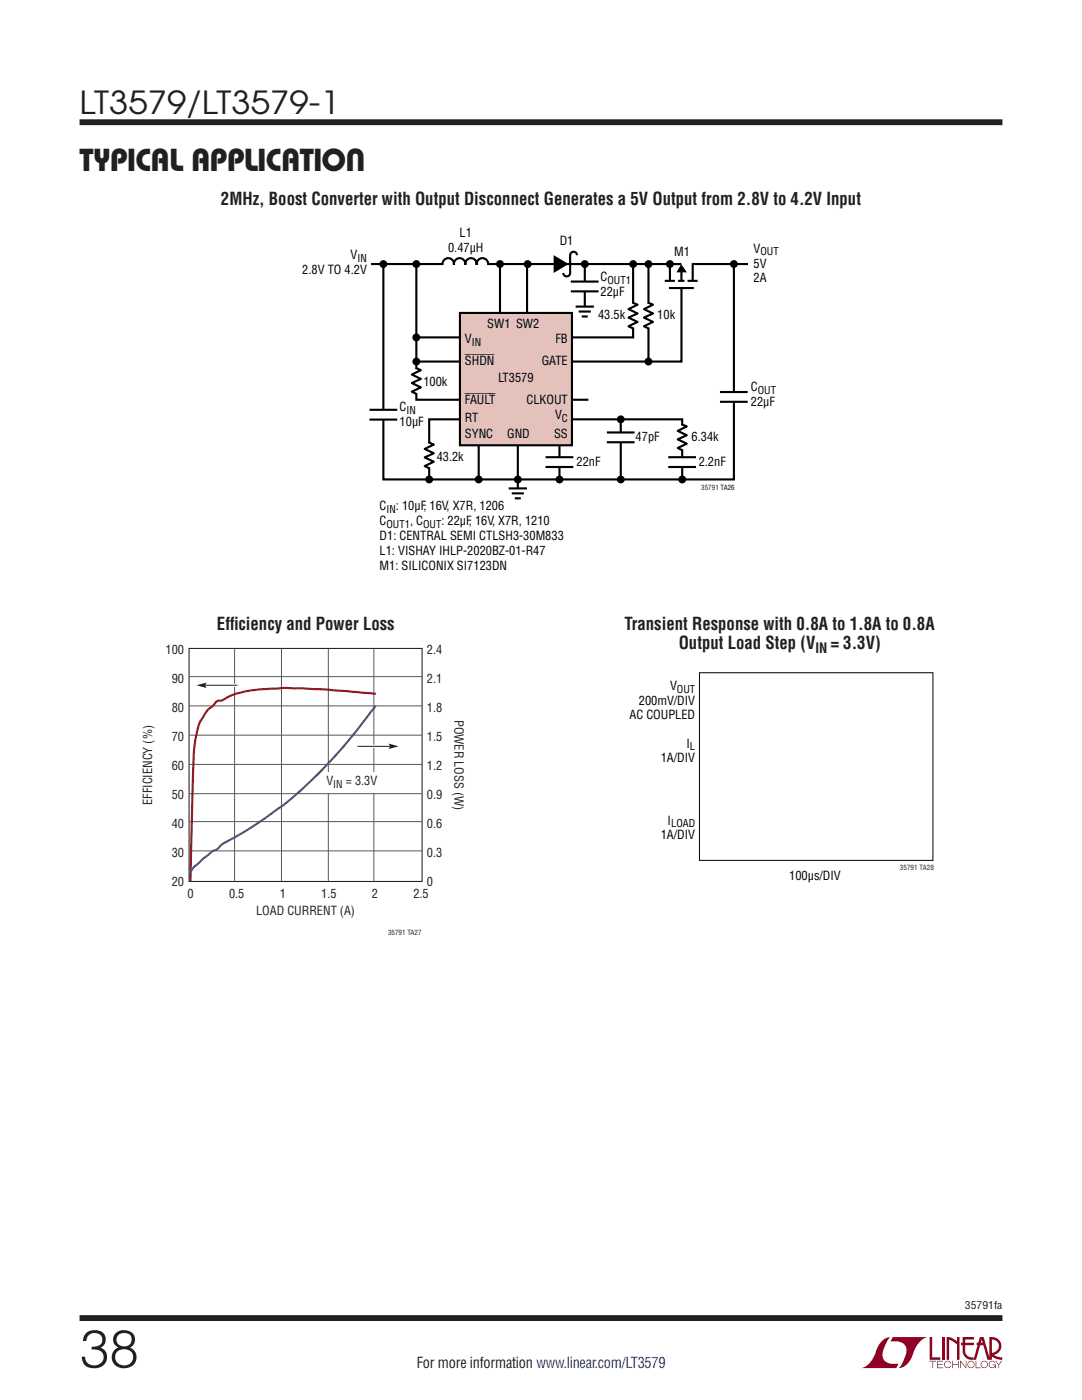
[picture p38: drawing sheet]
<svg xmlns="http://www.w3.org/2000/svg" width="216mm" height="279mm" viewBox="0 0 216 279" stroke-linecap="round" stroke-linejoin="round" font-family="sans-serif">
<defs><g id="words">
<text font-size="10.6" fill="#231f20" x="15.9" y="272.9">38</text>
<g font-size="6.3" fill="#231f20">
<text x="15.9" y="22.8">LT3579/LT3579-1</text>
<text x="15.9" y="34.1">TYPICAL APPLICATION</text>
</g>
<g font-size="3.5" fill="#231f20">
<text x="44.1" y="41">2MHz, Boost Converter with Output Disconnect Generates a 5V Output from 2.8V to 4.2V Input</text>
<text x="43.3" y="125.7">Eff</text>
<text x="45.9" y="125.7">iciency and Power Loss</text>
<text x="124.6" y="125.7">Transient Response with 0.8A to 1.8A to 0.8A</text>
<text x="135.4" y="129.5">Output Load Step (V</text>
<text x="165.8" y="129.5">= 3.3V)</text>
</g>
<text font-size="3" fill="#231f20" x="83.2" y="273.1">For more information www.linear.com/LT3579</text>
<text font-size="2.8" fill="#231f20" x="162.7" y="130.2">IN</text>
<g font-size="2.5">
<text x="91.7" y="47.3">L1</text>
<text x="70" y="51.7">V</text>
<text x="89.4" y="50.3">0.47µH</text>
<text x="111.7" y="48.8">D1</text>
<text x="134.5" y="51">M1</text>
<text x="150.4" y="50.4">V</text>
<text x="150.4" y="53.4">5V</text>
<text x="60.3" y="54.7">2.8V TO 4.2V</text>
<text x="119.8" y="56.1">C</text>
<text x="119.8" y="59.1">22µF</text>
<text x="150.4" y="56.4">2A</text>
<text x="97.2" y="65.4">SW1 SW2</text>
<text x="119.3" y="63.8">43.5k</text>
<text x="131.2" y="63.8">10k</text>
<text x="92.8" y="68.5">V</text>
<text x="110.8" y="68.5">FB</text>
<text x="84.5" y="76.9">100k</text>
<text x="92.8" y="72.9">SHDN</text>
<text x="99.4" y="76.3">LT3579</text>
<text x="108.1" y="72.9">GATE</text>
<text x="79.7" y="82">C</text>
<text x="92.8" y="80.5">FAULT</text>
<text x="105.1" y="80.5">CLKOUT</text>
<text x="110.8" y="83.7">V</text>
<text x="149.8" y="81">22µF</text>
<text x="149.8" y="78">C</text>
<text x="79.7" y="85">10µF</text>
<text x="92.8" y="87.5">SYNC</text>
<text x="92.8" y="84.2">RT</text>
<text x="101.2" y="87.5">GND</text>
<text x="110.6" y="87.5">SS</text>
<text x="126.8" y="88.1">47pF</text>
<text x="138" y="88.1">6.34k</text>
<text x="87.1" y="92">43.2k</text>
<text x="115" y="93">22nF</text>
<text x="139.4" y="93">2.2nF</text>
<text x="75.7" y="101.8">C</text>
<text x="79" y="101.8">: 10µF, 16V, X7R, 1206</text>
<text x="75.7" y="107.7">D1: CENTRAL SEMI CTLSH3-30M833</text>
<text x="75.7" y="104.8">C</text>
<text x="81.8" y="104.8">, C</text>
<text x="88.1" y="104.8">: 22µF, 16V, X7R, 1210</text>
<text x="75.7" y="110.7">L1: VISHAY IHLP-2020BZ-01-R47</text>
<text x="75.7" y="113.7">M1: SILICONIX SI7123DN</text>
<text x="133.7" y="137.8">V</text>
<text x="125.6" y="143.4">AC COUPLED</text>
<text x="127.5" y="140.6">200mV/DIV</text>
<text x="137" y="149.2">I</text>
<text x="131.9" y="152">1A/DIV</text>
<text x="131.9" y="167.4">1A/DIV</text>
<text x="133.2" y="164.6">I</text>
<text x="157.5" y="175.7">100µs/DIV</text>
</g>
<g font-size="2.5" fill="#231f20">
<text x="33" y="130.4">100</text>
<text x="85.2" y="130.4">2.4</text>
<text x="34.3" y="136.2">90</text>
<text x="85.2" y="136.2">2.1</text>
<text x="34.3" y="142">80</text>
<text x="85.2" y="142">1.8</text>
<text x="90.7" y="143.6" transform="rotate(90 90.7 143.6)">POWER LOSS (W)</text>
<text x="34.3" y="147.8">70</text>
<text x="85.2" y="147.8">1.5</text>
<text x="34.3" y="153.6">60</text>
<text x="85.2" y="153.6">1.2</text>
<text x="30.4" y="160.7" transform="rotate(-90 30.4 160.7)">EFFICIENCY (%)</text>
<text x="34.3" y="159.4">50</text>
<text x="65.1" y="156.8">V</text>
<text x="69" y="156.8">= 3.3V</text>
<text x="85.2" y="159.4">0.9</text>
<text x="34.3" y="165.2">40</text>
<text x="85.2" y="165.2">0.6</text>
<text x="34.3" y="171">30</text>
<text x="85.2" y="171">0.3</text>
<text x="34.3" y="176.8">20</text>
<text x="37.4" y="179.2">0</text>
<text x="45.7" y="179.2">0.5</text>
<text x="55.8" y="179.2">1</text>
<text x="64.1" y="179.2">1.5</text>
<text x="74.2" y="179.2">2</text>
<text x="82.5" y="179.2">2.5</text>
<text x="85.2" y="176.8">0</text>
<text x="51.1" y="182.6">LOAD CURRENT (A)</text>
</g>
<g font-size="2.1">
<text x="71.3" y="52.3">IN</text>
<text x="151.7" y="51">OUT</text>
<text x="121.2" y="56.7">OUT1</text>
<text x="94.2" y="69">IN</text>
<text x="81.1" y="82.6">IN</text>
<text x="151.2" y="78.5">OUT</text>
<text x="112.1" y="84.2">C</text>
<text x="77.1" y="102.4">IN</text>
<text x="77.1" y="105.3">OUT1</text>
<text x="84.4" y="105.3">OUT</text>
<text x="135.1" y="138.3">OUT</text>
<text x="137.7" y="149.7">L</text>
<text x="133.9" y="165.1">LOAD</text>
</g>
<g font-size="2.1" fill="#231f20">
<text x="66.5" y="157.3">IN</text>
<text x="192.5" y="261.2">35791fa</text>
</g>
<g font-size="1.4" fill="#231f20">
<text x="139.9" y="97.9">35791 TA26</text>
<text x="179.6" y="173.7">35791 TA28</text>
<text x="77.4" y="186.7">35791 TA27</text>
</g>
</g></defs>
<g fill="#900126">
<path d="M185.5 266.8h.5v4.1h1.6v.5h-2.1z"/>
<path d="M176.2 267.4l1-.5h.5h-.1a6.2 6.2 0 0 0-1.4 4 2.58 2.58 0 0 0 3.1 1.3l-.5 .8h-6.9a4.9 4.9 0 0 0 3-3.8l.4-.7z"/>
<path d="M178.1 266.9h7a4.9 4.9 0 0 0-3.1 3.7 3.2 3.2 0 0 1-2.7 2.4h.1a6.2 6.2 0 0 0 1.4-4.1 2.58 2.58 0 0 0-3.1-1.2z"/>
<path d="M188 266.8h.5v4.6h-.5z"/>
<path d="M188.9 266.8l1 .2 1.1 .7v-.9h.5v4.6h-.5v-3.1l-1.6-.9v4h-.5z"/>
<path d="M185.5 271.6h1.3v.1h-.6v1.3h-.1v-1.3h-.6z"/>
<path d="M187 271.6h1.2v.1h-1v.5h.9v.2h-.9v.5h1v.1h-1.2z"/>
<path d="M190 271.6h.2v.6h1v-.6h.1v1.4h-.1v-.6h-1v.6h-.2z"/>
<path d="M191.6 271.6h.1l1 1.2v-1.2h.1v1.4l-1.1-1.2v1.2h-.1z"/>
<path d="M194.7 271.6h.1v1.3h.9v.1h-1z"/>
<path d="M198.6 271.6h.2l.5 .7 .5-.7h.2l-.6 .8v.6h-.2v-.6z"/>
<path d="M192.1 266.8h2.2v.5h-1.7v.7h1.7v.5h-1.7v1.1a1.32 1.32 0 0 0 1.7 1.3v.5l1.2-4.6h.8l1.1 4.1v-4.1a1.84 1.84 0 0 1 2.4 1.4 1.84 1.84 0 0 1-1.5 2.2l.8 .4 .9 .1v.5l-1.2-.2-1-.6v-.6a1.34 1.34 0 0 0 1.5-1.2 1.34 1.34 0 0 0-1.4-1.5v4.1h-.9l-.8-2.9h-1.3v-.5h1.2l-.2-.7-1.1 4.1a2.06 2.06 0 0 1-2.7-1.3v-1.6h-.4v-.5h.4z"/>
<path d="M193.2 271.8a.72 .72 0 0 1 1.2 .1 .72 .72 0 0 1-.4 1.1 .72 .72 0 0 1-1-.7h.2a.59 .59 0 0 0 .8 .5 .59 .59 0 0 0 .2-.9 .59 .59 0 0 0-1 .2v.2h-.2z"/>
<path d="M195.9 271.8a.72 .72 0 0 1 1.1 .1 .72 .72 0 0 1-.4 1.1 .72 .72 0 0 1-.9-.7h.1a.59 .59 0 0 0 .8 .5 .59 .59 0 0 0 .2-.9 .59 .59 0 0 0-.9 .2l-.1 .2h-.1z"/>
<path d="M197.5 271.8a.72 .72 0 0 1 1.2 .2h-.2a.59 .59 0 0 0-.9-.1 .59 .59 0 0 0 .1 .9 .59 .59 0 0 0 .9-.4h-.5v-.1h.6v.7h-.1v-.3a.73 .73 0 0 1-1.1 .2 .73 .73 0 0 1 0-1.1z"/>
<path d="M188.6 271.8a.71 .71 0 0 1 1.2 .3h-.1a.59 .59 0 0 0-.9-.3 .59 .59 0 0 0-.1 1 .59 .59 0 0 0 1-.3h.1a.73 .73 0 0 1-1.1 .4 .73 .73 0 0 1-.1-1.1z"/>
</g>
<path d="M15.9 24.4h184.1M15.9 263h184.1" fill="none" stroke="#231f20" stroke-width="1.2" stroke-linecap="butt"/>
<g fill="none" stroke="#000" stroke-width=".42">
<path d="M74 52.7h75.3M83.1 52.8v27h34.3M88.3 52.9a1.16 1.16 0 0 1 1.1-1.4 1.16 1.16 0 0 1 1.2 1.4 1.15 1.15 0 0 1 1.1-1.4 1.15 1.15 0 0 1 1.2 1.4 1.15 1.15 0 0 1 1.1-1.4 1.15 1.15 0 0 1 1.1 1.4 1.16 1.16 0 0 1 1.2-1.4 1.16 1.16 0 0 1 1.1 1.4M99.8 52.9v9.6M105.2 52.8v9.7M113.9 56.2h5.5M113.9 58.1h5.5M115.1 50.9a.68 .68 0 0 0-.7-.7 .68 .68 0 0 0-.6 .8v3.5a.69 .69 0 0 1-.7 .7 .69 .69 0 0 1-.7-.7M116.7 52.7v9.1M126.3 52.8v14.5h-43.2M129.4 52.8v19.4M132.6 56.1h2.1"/>
<path d="M133.5 57.5h5M133.7 52.5v3.6M135.3 56.1h1.3M136 53.5v2.6M136 57.3v14.9h-52.9M137.2 56.1h2M138.2 52.5v3.6M146.4 52.7v43h-69.9v-42.9M83 73.4l1 .5-1.8 .9 1.8 .8-1.8 .8 1.8 .9-1.8 .9 1 .4M114.9 61.2h3.6M115.5 62.2h2.4M116.1 63.2h1.2"/>
<path d="M126.2 60.4l1 .4-1.8 .9 1.8 .9-1.8 .8 1.8 .9-1.8 .8 1 .5M129.3 60.4l1 .4-1.8 .9 1.8 .9-1.8 .8 1.8 .9-1.8 .8 1 .5M143.7 78.2h5.5M73.7 81.8h5.6M73.7 83.7h5.6M85.5 88.3l1 .4-1.8 .9 1.8 .9-1.8 .8 1.8 .9-1.8 .8 1 .5M85.6 95.7v-12h50.5v12M95.5 88.4v7.3M101.5 97.5h3.6M102.1 98.5h2.4M102.7 99.5h1.2M103.3 88.4v9.5"/>
<path d="M108.9 91.2h5.5M108.9 93.2h5.5M111.6 88.3v7.4M121.1 86.3h5.5M121.1 88.3h5.5M123.9 83.8v11.9M133.3 91.2h5.6M133.3 93.2h5.6M136 84.7l1 .4-1.8 .9 1.8 .9-1.8 .8 1.8 .8-1.8 .9 1 .5M143.7 80.2h5.5"/>
</g>
<g fill="#000">
<path d="M110.5 50.9l2.9 1.8-2.9 1.8zM135.9 53.2l.7 .9h-1.2z"/>
<circle cx="76.5" cy="52.7" r=".79"/>
<circle cx="83.1" cy="52.7" r=".79"/>
<circle cx="99.8" cy="52.7" r=".79"/>
<circle cx="105.3" cy="52.7" r=".79"/>
<circle cx="116.7" cy="52.7" r=".79"/>
<circle cx="126.3" cy="52.7" r=".79"/>
<circle cx="129.4" cy="52.7" r=".79"/>
<circle cx="133.7" cy="52.7" r=".79"/>
<circle cx="146.4" cy="52.7" r=".79"/>
<circle cx="83.1" cy="67.3" r=".79"/>
<circle cx="83.1" cy="72.2" r=".79"/>
<circle cx="129.4" cy="72.2" r=".79"/>
<circle cx="85.6" cy="95.7" r=".79"/>
<circle cx="95.5" cy="95.7" r=".79"/>
<circle cx="103.3" cy="95.7" r=".79"/>
<circle cx="111.6" cy="95.7" r=".79"/>
<circle cx="123.9" cy="83.7" r=".79"/>
<circle cx="123.9" cy="95.7" r=".79"/>
<circle cx="136.1" cy="95.7" r=".79"/>
</g>
<g fill="none" stroke="#fff" stroke-width=".71" stroke-linecap="butt">
<path d="M88.4 52.7h8.9M111.5 52.7h2.2M116.7 56.2v1.9M133.7 52.7h4.5M83.1 73.6v4.9M126.3 60.6v4.8M129.4 60.6v4.8M146.4 78.3v1.9M76.5 81.8v1.9M85.6 88.5v4.8M111.6 91.3v1.9M123.9 86.3v2"/>
<path d="M136.1 91.3v1.9M136.1 84.9v4.8"/>
</g>
<path d="M116.7 61.2v2.2M103.3 97.5v2.2" fill="none" stroke="#fff" stroke-width=".97" stroke-linecap="butt"/>
<path d="M135.9 53.2l.7 .9h-1.2z" fill="none" stroke="#000" stroke-width=".49"/>
<path d="M91.8 62.5h22.3v26.4h-22.3z" fill="#e5c1bc"/>
<path d="M91.8 62.5h22.3v26.4h-22.3z" fill="none" stroke="#000" stroke-width=".42"/>
<path d="M37.7 129.4h46.5v46.5h-46.5z" fill="none" stroke="#231f20" stroke-width=".21"/>
<path d="M37.7 135h46.5M46.8 129.5v46.4M56.2 129.5v46.4M65.5 129.5v46.4M74.6 129.5v46.4M37.7 140.9h46.5M37.7 146.7h46.5M37.7 152.6h46.5M37.7 158.4h46.5M37.7 164h46.5M37.7 169.8h46.5" fill="none" stroke="#57585a" stroke-width=".2"/>
<path d="M75 138.5l-9.7-.9-5.2-.2-3.4-.1-5.3 .3a16.1 16.1 0 0 0-7.2 2.2h-.4a1.95 1.95 0 0 0-1.4 1.2 8 8 0 0 0-2.8 3.9 30.2 30.2 0 0 0-1.1 9l-.5 21.9" fill="none" stroke="#981a1e" stroke-width=".42"/>
<path d="M75 140.9l-4 5.1-3.2 3.9-3.8 4-3.7 3.6-4 3.3-4.9 3.5-4.4 2.7a14.5 14.5 0 0 0-3.9 2.6 4.1 4.1 0 0 0-1.9 1.3l-1.4 1.2a5.1 5.1 0 0 0-1.9 2.1" fill="none" stroke="#3853a3" stroke-width=".42"/>
<g fill="#fff">
<path d="M64.2 154h13.3v4.1h-13.3z"/>
<path d="M71.3 149h6.5z"/>
</g>
<path d="M71.3 149h6.5" fill="none" stroke="#fff" stroke-width=".63" stroke-linecap="butt"/>
<path d="M77.5 148.4l1.8 .5v.1l-1.8 .5 .4-.6z" fill="#fff"/>
<path d="M77.5 148.4l1.8 .5v.1l-1.8 .5 .4-.6z" fill="none" stroke="#fff" stroke-width=".53"/>
<path d="M71.3 149h6.6" fill="none" stroke="#231f20" stroke-width=".2"/>
<path d="M77.5 148.4l2 .6-2 .5 .4-.6z" fill="#231f20"/>
<path d="M40.9 136.8h6.5z" fill="#fff"/>
<path d="M40.9 136.8h6.5" fill="none" stroke="#fff" stroke-width=".63" stroke-linecap="butt"/>
<path d="M39.4 136.7l1.8-.5-.3 .6 .3 .5-1.8-.5z" fill="#fff"/>
<path d="M39.4 136.7l1.8-.5-.3 .6 .3 .5-1.8-.5z" fill="none" stroke="#fff" stroke-width=".53"/>
<path d="M40.9 136.8h6.5" fill="none" stroke="#231f20" stroke-width=".2"/>
<path d="M39.2 136.8l2-.6-.3 .6 .3 .5z" fill="#231f20"/>
<path d="M139.6 134.3h46.6v37.4h-46.6z" fill="none" stroke="#000" stroke-width=".2"/>
<g fill="#fff">
<path d="M144.5 153.9h4.1v1.3h-4.1z"/>
<path d="M163.3 145.5h3.9v1h-3.9z"/>
<path d="M181.7 154.3h3.9v1.2h-3.9z"/>
</g>
<use href="#words"/>
</svg>
